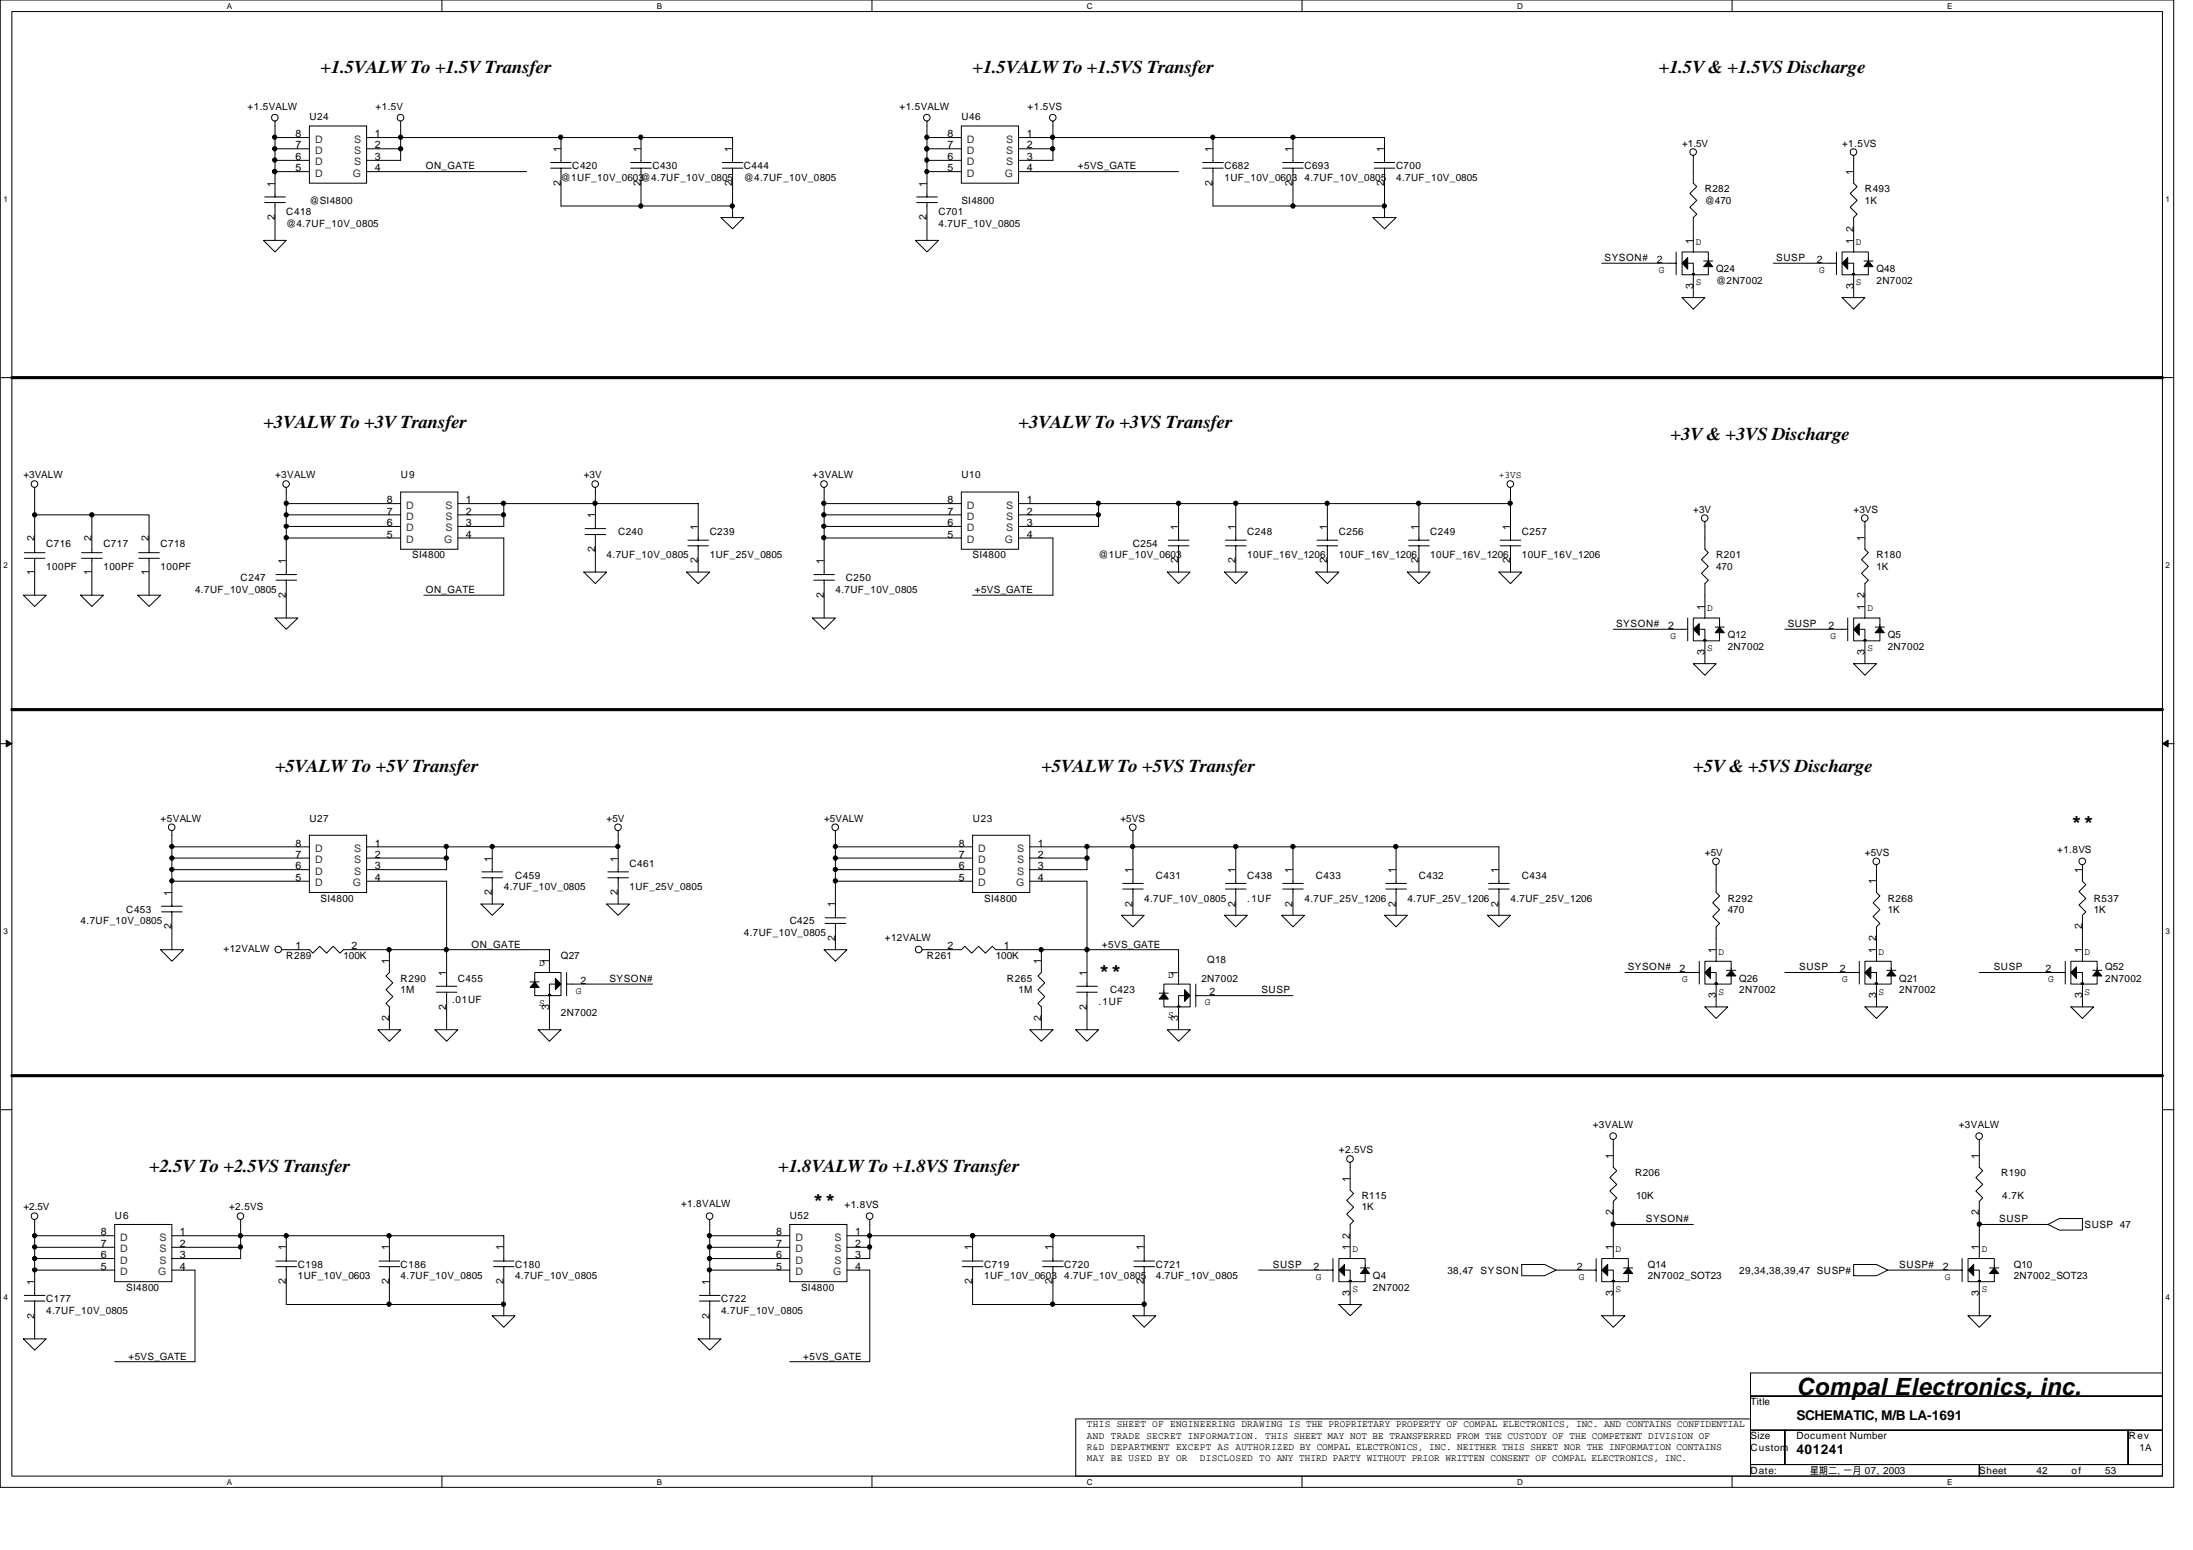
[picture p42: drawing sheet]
<svg xmlns="http://www.w3.org/2000/svg" width="297mm" height="210mm" viewBox="0 0 297 210" stroke-linecap="round" stroke-linejoin="round" font-family="sans-serif">
<defs><g id="words">
<text font-size="3.2" x="243.3" y="188.9">Compal Electronics, inc.</text>
<g font-size="2.5">
<text x="43.4" y="9.9">+1.5VALW To +1.5V Transfer</text>
<text x="131.7" y="9.9">+1.5VALW To +1.5VS Transfer</text>
<text x="224.7" y="9.9">+1.5V &amp; +1.5VS Discharge</text>
<text x="35.7" y="58">+3VALW To +3V Transfer</text>
<text x="138" y="58">+3VALW To +3VS Transfer</text>
<text x="226.3" y="59.6">+3V &amp; +3VS Discharge</text>
<text x="37.2" y="104.5">+5VALW To +5V Transfer</text>
<text x="141.1" y="104.5">+5VALW To +5VS Transfer</text>
<text x="229.4" y="104.5">+5V &amp; +5VS Discharge</text>
<text x="280.5" y="112">**</text>
<text x="148.8" y="132.2">**</text>
<text x="20.2" y="158.7">+2.5V To +2.5VS Transfer</text>
<text x="105.4" y="158.7">+1.8VALW To +1.8VS Transfer</text>
<text x="110.1" y="163.2">**</text>
</g>
<g font-size="1.8">
<text x="243.3" y="196.9">401241</text>
<text x="243.3" y="192.3">SCHEMATIC, M/B LA-1691</text>
</g>
<g font-size="1.4">
<text x="33.5" y="14.9">+1.5VALW</text>
<text x="41.9" y="16.3">U24</text>
<text x="50.9" y="14.9">+1.5V</text>
<text x="121.8" y="14.9">+1.5VALW</text>
<text x="130.2" y="16.3">U46</text>
<text x="139.2" y="14.9">+1.5VS</text>
<text x="40" y="18.6">8</text>
<text x="40" y="20.1">7</text>
<text x="40" y="21.7">6</text>
<text x="40" y="23.2">5</text>
<text x="50.8" y="23.2">4</text>
<text x="50.8" y="18.6">1</text>
<text x="50.8" y="20.1">2</text>
<text x="50.8" y="21.7">3</text>
<text x="57.7" y="22.9">ON_GATE</text>
<text x="75.9" y="20.6" transform="rotate(-90 75.9 20.6)">1</text>
<text x="77.5" y="22.9">C420</text>
<text x="86.8" y="20.6" transform="rotate(-90 86.8 20.6)">1</text>
<text x="88.4" y="22.9">C430</text>
<text x="99.2" y="20.6" transform="rotate(-90 99.2 20.6)">1</text>
<text x="100.7" y="22.9">C444</text>
<text x="128.4" y="18.6">8</text>
<text x="128.4" y="20.1">7</text>
<text x="128.4" y="21.7">6</text>
<text x="128.4" y="23.2">5</text>
<text x="139.1" y="23.2">4</text>
<text x="139.1" y="18.6">1</text>
<text x="139.1" y="20.1">2</text>
<text x="139.1" y="21.7">3</text>
<text x="146" y="22.9">+5VS_GATE</text>
<text x="164.2" y="20.6" transform="rotate(-90 164.2 20.6)">1</text>
<text x="165.9" y="22.9">C682</text>
<text x="175.1" y="20.6" transform="rotate(-90 175.1 20.6)">1</text>
<text x="176.7" y="22.9">C693</text>
<text x="187.5" y="20.6" transform="rotate(-90 187.5 20.6)">1</text>
<text x="189.1" y="22.9">C700</text>
<text x="227.8" y="19.9">+1.5V</text>
<text x="249.5" y="19.9">+1.5VS</text>
<text x="251" y="23.7" transform="rotate(-90 251 23.7)">1</text>
<text x="37.2" y="29.8" transform="rotate(-90 37.2 29.8)">2</text>
<text x="37.2" y="25.3" transform="rotate(-90 37.2 25.3)">1</text>
<text x="38.8" y="29.1">C418</text>
<text x="41.9" y="27.6">@SI4800</text>
<text x="75.9" y="25.1" transform="rotate(-90 75.9 25.1)">2</text>
<text x="76" y="24.5">@1UF_10V_0603@4.7UF_10V_0805</text>
<text x="86.8" y="25.1" transform="rotate(-90 86.8 25.1)">2</text>
<text x="99.2" y="25.1" transform="rotate(-90 99.2 25.1)">2</text>
<text x="100.7" y="24.5">@4.7UF_10V_0805</text>
<text x="125.5" y="29.8" transform="rotate(-90 125.5 29.8)">2</text>
<text x="125.5" y="25.3" transform="rotate(-90 125.5 25.3)">1</text>
<text x="127.1" y="29.1">C701</text>
<text x="130.2" y="27.6">SI4800</text>
<text x="164.2" y="25.1" transform="rotate(-90 164.2 25.1)">2</text>
<text x="165.9" y="24.5">1UF_10V_0603</text>
<text x="175.1" y="25.1" transform="rotate(-90 175.1 25.1)">2</text>
<text x="176.7" y="24.5">4.7UF_10V_0805</text>
<text x="187.5" y="25.1" transform="rotate(-90 187.5 25.1)">2</text>
<text x="189.1" y="24.5">4.7UF_10V_0805</text>
<text x="230.9" y="26">R282</text>
<text x="230.9" y="27.6">@470</text>
<text x="252.6" y="26">R493</text>
<text x="252.6" y="27.6">1K</text>
<text x="38.8" y="30.7">@4.7UF_10V_0805</text>
<text x="127.1" y="30.7">4.7UF_10V_0805</text>
<text x="217.3" y="35.3">SYSON#</text>
<text x="224.4" y="35.6">2</text>
<text x="229.3" y="33" transform="rotate(-90 229.3 33)">1</text>
<text x="229.7" y="33.2">D</text>
<text x="240.6" y="35.3">SUSP</text>
<text x="246.1" y="35.6">2</text>
<text x="251" y="33" transform="rotate(-90 251 33)">1</text>
<text x="251" y="31.4" transform="rotate(-90 251 31.4)">2</text>
<text x="251.4" y="33.2">D</text>
<text x="224.7" y="37">G</text>
<text x="229.3" y="39.1" transform="rotate(-90 229.3 39.1)">3</text>
<text x="229.7" y="38.7">S</text>
<text x="232.4" y="36.9">Q24</text>
<text x="232.4" y="38.4">@2N7002</text>
<text x="246.4" y="37">G</text>
<text x="251" y="39.1" transform="rotate(-90 251 39.1)">3</text>
<text x="251.4" y="38.7">S</text>
<text x="254.2" y="36.9">Q48</text>
<text x="254.2" y="38.4">2N7002</text>
<text x="3.2" y="64.8">+3VALW</text>
<text x="37.2" y="64.8">+3VALW</text>
<text x="54.3" y="64.8">U9</text>
<text x="79.1" y="64.8">+3V</text>
<text x="110.1" y="64.8">+3VALW</text>
<text x="130.2" y="64.8">U10</text>
<text x="203" y="64.7">+3VS</text>
<text x="52.4" y="68.2">8</text>
<text x="52.4" y="69.7">7</text>
<text x="52.4" y="71.2">6</text>
<text x="63.1" y="68.2">1</text>
<text x="63.1" y="69.7">2</text>
<text x="63.1" y="71.2">3</text>
<text x="80.6" y="70.2" transform="rotate(-90 80.6 70.2)">1</text>
<text x="94.5" y="71.8" transform="rotate(-90 94.5 71.8)">1</text>
<text x="128.4" y="68.2">8</text>
<text x="128.4" y="69.7">7</text>
<text x="128.4" y="71.2">6</text>
<text x="139.1" y="68.2">1</text>
<text x="139.1" y="69.7">2</text>
<text x="139.1" y="71.2">3</text>
<text x="159.6" y="71.8" transform="rotate(-90 159.6 71.8)">1</text>
<text x="167.3" y="71.8" transform="rotate(-90 167.3 71.8)">1</text>
<text x="179.7" y="71.8" transform="rotate(-90 179.7 71.8)">1</text>
<text x="192.1" y="71.8" transform="rotate(-90 192.1 71.8)">1</text>
<text x="204.6" y="71.8" transform="rotate(-90 204.6 71.8)">1</text>
<text x="229.4" y="69.4">+3V</text>
<text x="251.1" y="69.4">+3VS</text>
<text x="4.7" y="77.9" transform="rotate(-90 4.7 77.9)">1</text>
<text x="4.7" y="73.3" transform="rotate(-90 4.7 73.3)">2</text>
<text x="6.3" y="74.1">C716</text>
<text x="6.3" y="77.2">100PF</text>
<text x="12.4" y="77.9" transform="rotate(-90 12.4 77.9)">1</text>
<text x="12.4" y="73.3" transform="rotate(-90 12.4 73.3)">2</text>
<text x="14" y="74.1">C717</text>
<text x="14" y="77.2">100PF</text>
<text x="20.1" y="77.9" transform="rotate(-90 20.1 77.9)">1</text>
<text x="20.1" y="73.3" transform="rotate(-90 20.1 73.3)">2</text>
<text x="21.8" y="74.1">C718</text>
<text x="21.8" y="77.2">100PF</text>
<text x="38.7" y="76.4" transform="rotate(-90 38.7 76.4)">1</text>
<text x="52.4" y="72.8">5</text>
<text x="55.8" y="75.6">SI4800</text>
<text x="63.1" y="72.8">4</text>
<text x="80.6" y="74.8" transform="rotate(-90 80.6 74.8)">2</text>
<text x="82.2" y="75.6">4.7UF_10V_0805</text>
<text x="83.7" y="72.5">C240</text>
<text x="94.5" y="76.3" transform="rotate(-90 94.5 76.3)">2</text>
<text x="96.1" y="72.5">C239</text>
<text x="96.1" y="75.6">1UF_25V_0805</text>
<text x="111.6" y="76.4" transform="rotate(-90 111.6 76.4)">1</text>
<text x="128.4" y="72.8">5</text>
<text x="131.7" y="75.6">SI4800</text>
<text x="139.1" y="72.8">4</text>
<text x="148.8" y="75.6">@1UF_10V_0603</text>
<text x="153.5" y="74.1">C254</text>
<text x="159.6" y="76.3" transform="rotate(-90 159.6 76.3)">2</text>
<text x="167.3" y="76.3" transform="rotate(-90 167.3 76.3)">2</text>
<text x="168.9" y="72.5">C248</text>
<text x="168.9" y="75.6">10UF_16V_1206</text>
<text x="179.7" y="76.3" transform="rotate(-90 179.7 76.3)">2</text>
<text x="181.4" y="72.5">C256</text>
<text x="181.4" y="75.6">10UF_16V_1206</text>
<text x="192.1" y="76.3" transform="rotate(-90 192.1 76.3)">2</text>
<text x="193.7" y="72.5">C249</text>
<text x="193.7" y="75.6">10UF_16V_1206</text>
<text x="204.6" y="76.3" transform="rotate(-90 204.6 76.3)">2</text>
<text x="206.1" y="72.5">C257</text>
<text x="206.1" y="75.6">10UF_16V_1206</text>
<text x="232.4" y="75.6">R201</text>
<text x="232.4" y="77.2">470</text>
<text x="252.6" y="73.3" transform="rotate(-90 252.6 73.3)">1</text>
<text x="254.2" y="75.6">R180</text>
<text x="254.2" y="77.2">1K</text>
<text x="26.4" y="80.3">4.7UF_10V_0805</text>
<text x="32.6" y="78.7">C247</text>
<text x="38.7" y="80.9" transform="rotate(-90 38.7 80.9)">2</text>
<text x="57.7" y="80.3">ON_GATE</text>
<text x="111.6" y="80.9" transform="rotate(-90 111.6 80.9)">2</text>
<text x="113.2" y="80.3">4.7UF_10V_0805</text>
<text x="114.6" y="78.7">C250</text>
<text x="132" y="80.3">+5VS_GATE</text>
<text x="230.9" y="82.6" transform="rotate(-90 230.9 82.6)">1</text>
<text x="231.2" y="82.8">D</text>
<text x="252.6" y="82.6" transform="rotate(-90 252.6 82.6)">1</text>
<text x="252.6" y="80.9" transform="rotate(-90 252.6 80.9)">2</text>
<text x="252.9" y="82.8">D</text>
<text x="218.9" y="84.9">SYSON#</text>
<text x="226" y="85.2">2</text>
<text x="226.3" y="86.5">G</text>
<text x="230.9" y="88.7" transform="rotate(-90 230.9 88.7)">3</text>
<text x="231.2" y="88.2">S</text>
<text x="234" y="86.4">Q12</text>
<text x="234" y="88">2N7002</text>
<text x="242.1" y="84.9">SUSP</text>
<text x="247.6" y="85.2">2</text>
<text x="247.9" y="86.5">G</text>
<text x="252.6" y="88.7" transform="rotate(-90 252.6 88.7)">3</text>
<text x="252.9" y="88.2">S</text>
<text x="255.7" y="86.4">Q5</text>
<text x="255.7" y="88">2N7002</text>
<text x="21.8" y="111.3">+5VALW</text>
<text x="41.9" y="111.3">U27</text>
<text x="82.2" y="111.3">+5V</text>
<text x="111.6" y="111.3">+5VALW</text>
<text x="131.8" y="111.3">U23</text>
<text x="151.8" y="111.3">+5VS</text>
<text x="40" y="114.6">8</text>
<text x="40" y="116.2">7</text>
<text x="40" y="117.7">6</text>
<text x="40" y="119.3">5</text>
<text x="50.8" y="119.3">4</text>
<text x="50.8" y="114.6">1</text>
<text x="50.8" y="116.2">2</text>
<text x="50.8" y="117.7">3</text>
<text x="66.6" y="116.7" transform="rotate(-90 66.6 116.7)">1</text>
<text x="69.8" y="119">C459</text>
<text x="83.7" y="116.7" transform="rotate(-90 83.7 116.7)">1</text>
<text x="85.3" y="117.4">C461</text>
<text x="129.9" y="114.6">8</text>
<text x="129.9" y="116.2">7</text>
<text x="129.9" y="117.7">6</text>
<text x="129.9" y="119.3">5</text>
<text x="140.6" y="119.3">4</text>
<text x="140.6" y="114.6">1</text>
<text x="140.6" y="116.2">2</text>
<text x="140.6" y="117.7">3</text>
<text x="153.4" y="118.2" transform="rotate(-90 153.4 118.2)">1</text>
<text x="156.5" y="119">C431</text>
<text x="167.3" y="118.2" transform="rotate(-90 167.3 118.2)">1</text>
<text x="168.9" y="119">C438</text>
<text x="175.1" y="118.2" transform="rotate(-90 175.1 118.2)">1</text>
<text x="178.2" y="119">C433</text>
<text x="189.1" y="118.2" transform="rotate(-90 189.1 118.2)">1</text>
<text x="192.2" y="119">C432</text>
<text x="203" y="118.2" transform="rotate(-90 203 118.2)">1</text>
<text x="206.1" y="119">C434</text>
<text x="230.9" y="115.9">+5V</text>
<text x="252.6" y="115.9">+5VS</text>
<text x="254.1" y="119.8" transform="rotate(-90 254.1 119.8)">1</text>
<text x="278.6" y="115.6">+1.8VS</text>
<text x="282" y="118.2" transform="rotate(-90 282 118.2)">1</text>
<text x="10.9" y="125.2">4.7UF_10V_0805</text>
<text x="17.1" y="123.7">C453</text>
<text x="23.2" y="125.9" transform="rotate(-90 23.2 125.9)">2</text>
<text x="23.2" y="121.3" transform="rotate(-90 23.2 121.3)">1</text>
<text x="43.4" y="122.1">SI4800</text>
<text x="66.6" y="121.2" transform="rotate(-90 66.6 121.2)">2</text>
<text x="68.2" y="120.6">4.7UF_10V_0805</text>
<text x="83.7" y="121.2" transform="rotate(-90 83.7 121.2)">2</text>
<text x="85.3" y="120.6">1UF_25V_0805</text>
<text x="107" y="125.2">C425</text>
<text x="113.1" y="122.9" transform="rotate(-90 113.1 122.9)">1</text>
<text x="133.3" y="122.1">SI4800</text>
<text x="153.4" y="122.8" transform="rotate(-90 153.4 122.8)">2</text>
<text x="155" y="122.1">4.7UF_10V_0805</text>
<text x="167.3" y="122.8" transform="rotate(-90 167.3 122.8)">2</text>
<text x="168.9" y="122.1">.1UF</text>
<text x="175.1" y="122.8" transform="rotate(-90 175.1 122.8)">2</text>
<text x="176.7" y="122.1">4.7UF_25V_1206</text>
<text x="189.1" y="122.8" transform="rotate(-90 189.1 122.8)">2</text>
<text x="190.6" y="122.1">4.7UF_25V_1206</text>
<text x="203" y="122.8" transform="rotate(-90 203 122.8)">2</text>
<text x="204.6" y="122.1">4.7UF_25V_1206</text>
<text x="234" y="122.1">R292</text>
<text x="234" y="123.7">470</text>
<text x="255.7" y="122.1">R268</text>
<text x="255.7" y="123.7">1K</text>
<text x="282" y="125.9" transform="rotate(-90 282 125.9)">2</text>
<text x="283.6" y="122.1">R537</text>
<text x="283.6" y="123.7">1K</text>
<text x="30.3" y="128.9">+12VALW</text>
<text x="38.8" y="129.8">R289</text>
<text x="40" y="128.6">1</text>
<text x="46.5" y="129.8">100K</text>
<text x="47.6" y="128.6">2</text>
<text x="52.7" y="130.6" transform="rotate(-90 52.7 130.6)">1</text>
<text x="63.9" y="128.3">ON_GATE</text>
<text x="73" y="130.9">D</text>
<text x="74.4" y="130.6" transform="rotate(-90 74.4 130.6)">1</text>
<text x="76" y="129.8">Q27</text>
<text x="100.8" y="126.7">4.7UF_10V_0805</text>
<text x="113.1" y="127.4" transform="rotate(-90 113.1 127.4)">2</text>
<text x="119.8" y="127.4">+12VALW</text>
<text x="125.6" y="129.8">R261</text>
<text x="128.4" y="128.6">2</text>
<text x="134.9" y="129.8">100K</text>
<text x="136" y="128.6">1</text>
<text x="141" y="130.6" transform="rotate(-90 141 130.6)">1</text>
<text x="149.3" y="128.3">+5VS_GATE</text>
<text x="163.5" y="130.5">Q18</text>
<text x="220.5" y="131.4">SYSON#</text>
<text x="227.5" y="131.7">2</text>
<text x="232.4" y="129.1" transform="rotate(-90 232.4 129.1)">1</text>
<text x="232.8" y="129.3">D</text>
<text x="243.7" y="131.4">SUSP</text>
<text x="249.2" y="131.7">2</text>
<text x="254.1" y="129.1" transform="rotate(-90 254.1 129.1)">1</text>
<text x="254.1" y="127.4" transform="rotate(-90 254.1 127.4)">2</text>
<text x="254.5" y="129.3">D</text>
<text x="270" y="131.4">SUSP</text>
<text x="277.1" y="131.7">2</text>
<text x="282" y="129.1" transform="rotate(-90 282 129.1)">1</text>
<text x="282.4" y="129.3">D</text>
<text x="285.2" y="131.4">Q52</text>
<text x="54.3" y="132.9">R290</text>
<text x="54.3" y="134.5">1M</text>
<text x="60.4" y="136.7" transform="rotate(-90 60.4 136.7)">2</text>
<text x="60.4" y="132.2" transform="rotate(-90 60.4 132.2)">1</text>
<text x="61.3" y="135.9">.01UF</text>
<text x="62" y="132.9">C455</text>
<text x="73" y="136.3">S</text>
<text x="74.4" y="136.7" transform="rotate(-90 74.4 136.7)">3</text>
<text x="76" y="137.6">2N7002</text>
<text x="78" y="134.6">G</text>
<text x="78.6" y="133.2">2</text>
<text x="82.5" y="133">SYSON#</text>
<text x="136.4" y="132.9">R265</text>
<text x="138" y="134.5">1M</text>
<text x="147.2" y="136.7" transform="rotate(-90 147.2 136.7)">2</text>
<text x="147.2" y="132.2" transform="rotate(-90 147.2 132.2)">1</text>
<text x="148.8" y="136.1">.1UF</text>
<text x="150.4" y="134.5">C423</text>
<text x="158.2" y="132.4">D</text>
<text x="158.2" y="137.8">S</text>
<text x="159.6" y="132.2" transform="rotate(-90 159.6 132.2)">1</text>
<text x="162.7" y="132.9">2N7002</text>
<text x="163.2" y="136.1">G</text>
<text x="163.8" y="134.8">2</text>
<text x="170.9" y="134.5">SUSP</text>
<text x="227.8" y="133">G</text>
<text x="232.4" y="135.2" transform="rotate(-90 232.4 135.2)">3</text>
<text x="232.8" y="134.7">S</text>
<text x="235.6" y="132.9">Q26</text>
<text x="235.6" y="134.5">2N7002</text>
<text x="249.5" y="133">G</text>
<text x="254.1" y="135.2" transform="rotate(-90 254.1 135.2)">3</text>
<text x="254.5" y="134.7">S</text>
<text x="257.3" y="132.9">Q21</text>
<text x="257.3" y="134.5">2N7002</text>
<text x="277.4" y="133">G</text>
<text x="282" y="135.2" transform="rotate(-90 282 135.2)">3</text>
<text x="282.4" y="134.7">S</text>
<text x="285.2" y="132.9">2N7002</text>
<text x="52.7" y="138.3" transform="rotate(-90 52.7 138.3)">2</text>
<text x="141" y="138.3" transform="rotate(-90 141 138.3)">2</text>
<text x="159.6" y="138.3" transform="rotate(-90 159.6 138.3)">3</text>
<text x="215.7" y="152.8">+3VALW</text>
<text x="265.3" y="152.8">+3VALW</text>
<text x="181.4" y="156.2">+2.5VS</text>
<text x="182.8" y="160.1" transform="rotate(-90 182.8 160.1)">1</text>
<text x="218.5" y="157" transform="rotate(-90 218.5 157)">1</text>
<text x="221.5" y="159.3">R206</text>
<text x="268.1" y="157" transform="rotate(-90 268.1 157)">1</text>
<text x="271.1" y="159.3">R190</text>
<text x="3.2" y="163.9">+2.5V</text>
<text x="13.7" y="167.3">8</text>
<text x="15.6" y="165">U6</text>
<text x="24.4" y="167.3">1</text>
<text x="31" y="163.9">+2.5VS</text>
<text x="92.2" y="163.4">+1.8VALW</text>
<text x="105.1" y="167.3">8</text>
<text x="107" y="165">U52</text>
<text x="114.4" y="163.6">+1.8VS</text>
<text x="115.8" y="167.3">1</text>
<text x="182.8" y="167.7" transform="rotate(-90 182.8 167.7)">2</text>
<text x="184.4" y="162.4">R115</text>
<text x="184.4" y="163.9">1K</text>
<text x="218.5" y="164.6" transform="rotate(-90 218.5 164.6)">2</text>
<text x="221.6" y="162.4">10K</text>
<text x="222.9" y="165.5">SYSON#</text>
<text x="268.1" y="164.6" transform="rotate(-90 268.1 164.6)">2</text>
<text x="270.8" y="165.5">SUSP</text>
<text x="271.2" y="162.4">4.7K</text>
<text x="282.4" y="166.2">SUSP 47</text>
<text x="4.7" y="174" transform="rotate(-90 4.7 174)">1</text>
<text x="13.7" y="168.9">7</text>
<text x="13.7" y="170.4">6</text>
<text x="13.7" y="172">5</text>
<text x="24.4" y="172">4</text>
<text x="24.4" y="168.9">2</text>
<text x="24.4" y="170.4">3</text>
<text x="38.7" y="173.9" transform="rotate(-90 38.7 173.9)">2</text>
<text x="38.7" y="169.3" transform="rotate(-90 38.7 169.3)">1</text>
<text x="40.3" y="171.7">C198</text>
<text x="40.3" y="173.2">1UF_10V_0603</text>
<text x="52.7" y="173.9" transform="rotate(-90 52.7 173.9)">2</text>
<text x="52.7" y="169.3" transform="rotate(-90 52.7 169.3)">1</text>
<text x="54.3" y="171.7">C186</text>
<text x="54.3" y="173.2">4.7UF_10V_0805</text>
<text x="68.2" y="173.9" transform="rotate(-90 68.2 173.9)">2</text>
<text x="68.2" y="169.3" transform="rotate(-90 68.2 169.3)">1</text>
<text x="69.8" y="171.7">C180</text>
<text x="69.8" y="173.2">4.7UF_10V_0805</text>
<text x="96.1" y="174" transform="rotate(-90 96.1 174)">1</text>
<text x="105.1" y="168.9">7</text>
<text x="105.1" y="170.4">6</text>
<text x="105.1" y="172">5</text>
<text x="115.8" y="172">4</text>
<text x="115.8" y="168.9">2</text>
<text x="115.8" y="170.4">3</text>
<text x="131.7" y="173.9" transform="rotate(-90 131.7 173.9)">2</text>
<text x="131.7" y="169.3" transform="rotate(-90 131.7 169.3)">1</text>
<text x="133.3" y="171.7">C719</text>
<text x="133.3" y="173.2">1UF_10V_0603</text>
<text x="142.6" y="173.9" transform="rotate(-90 142.6 173.9)">2</text>
<text x="142.6" y="169.3" transform="rotate(-90 142.6 169.3)">1</text>
<text x="144.1" y="171.7">C720</text>
<text x="144.1" y="173.2">4.7UF_10V_0805</text>
<text x="154.9" y="173.9" transform="rotate(-90 154.9 173.9)">2</text>
<text x="154.9" y="169.3" transform="rotate(-90 154.9 169.3)">1</text>
<text x="156.5" y="171.7">C721</text>
<text x="156.5" y="173.2">4.7UF_10V_0805</text>
<text x="172.4" y="171.7">SUSP</text>
<text x="177.9" y="172">2</text>
<text x="178.2" y="173.3">G</text>
<text x="182.8" y="169.3" transform="rotate(-90 182.8 169.3)">1</text>
<text x="183.2" y="169.6">D</text>
<text x="186" y="173.2">Q4</text>
<text x="196" y="172.5">38,47</text>
<text x="200.5" y="172.5">SYSON</text>
<text x="213.6" y="172">2</text>
<text x="213.9" y="173.3">G</text>
<text x="218.5" y="169.3" transform="rotate(-90 218.5 169.3)">1</text>
<text x="218.8" y="169.6">D</text>
<text x="223.2" y="171.7">Q14</text>
<text x="223.2" y="173.2">2N7002_SOT23</text>
<text x="235.6" y="172.6">29,34,38,39,47 SUSP#</text>
<text x="257.3" y="171.7">SUSP#</text>
<text x="263.1" y="172">2</text>
<text x="263.4" y="173.3">G</text>
<text x="268.1" y="169.3" transform="rotate(-90 268.1 169.3)">1</text>
<text x="268.4" y="169.6">D</text>
<text x="272.8" y="171.7">Q10</text>
<text x="272.8" y="173.2">2N7002_SOT23</text>
<text x="4.7" y="178.6" transform="rotate(-90 4.7 178.6)">2</text>
<text x="6.3" y="176.3">C177</text>
<text x="6.3" y="177.9">4.7UF_10V_0805</text>
<text x="17.1" y="174.8">SI4800</text>
<text x="96.1" y="178.6" transform="rotate(-90 96.1 178.6)">2</text>
<text x="97.7" y="176.3">C722</text>
<text x="97.7" y="177.9">4.7UF_10V_0805</text>
<text x="108.5" y="174.8">SI4800</text>
<text x="182.8" y="175.5" transform="rotate(-90 182.8 175.5)">3</text>
<text x="183.2" y="175">S</text>
<text x="186" y="174.8">2N7002</text>
<text x="218.5" y="175.5" transform="rotate(-90 218.5 175.5)">3</text>
<text x="218.8" y="175">S</text>
<text x="268.1" y="175.5" transform="rotate(-90 268.1 175.5)">3</text>
<text x="268.4" y="175">S</text>
<text x="17.4" y="184.1">+5VS_GATE</text>
<text x="108.8" y="184.1">+5VS_GATE</text>
<text x="237.1" y="190.3">Title</text>
<text x="147.2" y="193.3">THIS SHEET OF ENGINEERING DRAWING IS THE PROPRIETARY PROPERTY OF COMPAL ELECTRONICS, INC. AND CONTAINS CONFIDENTIAL</text>
<text x="147.2" y="194.8">AND TRADE SECRET INFORMATION. THIS SHEET MAY NOT BE TRANSFERRED FROM THE CUSTODY OF THE COMPETENT DIVISION OF</text>
<text x="147.2" y="196.3">R&amp;D DEPARTMENT EXCEPT AS AUTHORIZED BY COMPAL ELECTRONICS, INC. NEITHER THIS SHEET NOR THE INFORMATION CONTAINS</text>
<text x="147.2" y="197.9">MAY BE USED BY OR</text>
<text x="162.5" y="197.9">DISCLOSED TO ANY THIRD PARTY WITHOUT PRIOR WRITTEN CONSENT OF COMPAL ELECTRONICS, INC.</text>
<text x="237.1" y="194.9">Size</text>
<text x="237.1" y="196.5">Custom</text>
<text x="243.3" y="194.9">Document Number</text>
<text x="288.3" y="194.9">Rev</text>
<text x="289.8" y="196.5">1A</text>
<text x="237.1" y="199.6">Date:</text>
<text x="245.2" y="199.6">星期二 一月 07, 2003</text>
<text x="248.9" y="199.6">,</text>
<text x="268.1" y="199.6">Sheet</text>
<text x="275.8" y="199.6">42</text>
<text x="280.6" y="199.6">of</text>
<text x="285.2" y="199.6">53</text>
</g>
<g font-size="1.4" fill="#333">
<text x="42.7" y="19.3">D</text>
<text x="42.7" y="20.8">D</text>
<text x="42.7" y="22.4">D</text>
<text x="42.7" y="23.9">D</text>
<text x="47.8" y="23.9">G</text>
<text x="48" y="19.3">S</text>
<text x="48" y="20.8">S</text>
<text x="48" y="22.4">S</text>
<text x="131" y="19.3">D</text>
<text x="131" y="20.8">D</text>
<text x="131" y="22.4">D</text>
<text x="131" y="23.9">D</text>
<text x="136.1" y="23.9">G</text>
<text x="136.3" y="19.3">S</text>
<text x="136.3" y="20.8">S</text>
<text x="136.3" y="22.4">S</text>
<text x="55" y="68.9">D</text>
<text x="55" y="70.4">D</text>
<text x="55" y="72">D</text>
<text x="60.3" y="68.9">S</text>
<text x="60.3" y="70.4">S</text>
<text x="60.3" y="72">S</text>
<text x="131" y="68.9">D</text>
<text x="131" y="70.4">D</text>
<text x="131" y="72">D</text>
<text x="136.3" y="68.9">S</text>
<text x="136.3" y="70.4">S</text>
<text x="136.3" y="72">S</text>
<text x="55" y="73.5">D</text>
<text x="60.2" y="73.5">G</text>
<text x="131" y="73.5">D</text>
<text x="136.1" y="73.5">G</text>
<text x="42.7" y="115.4">D</text>
<text x="42.7" y="116.9">D</text>
<text x="42.7" y="118.4">D</text>
<text x="48" y="115.4">S</text>
<text x="48" y="116.9">S</text>
<text x="48" y="118.4">S</text>
<text x="132.5" y="115.4">D</text>
<text x="132.5" y="116.9">D</text>
<text x="132.5" y="118.4">D</text>
<text x="137.8" y="115.4">S</text>
<text x="137.8" y="116.9">S</text>
<text x="137.8" y="118.4">S</text>
<text x="42.7" y="120">D</text>
<text x="47.8" y="120">G</text>
<text x="132.5" y="120">D</text>
<text x="137.6" y="120">G</text>
<text x="16.3" y="168">D</text>
<text x="16.3" y="169.6">D</text>
<text x="16.3" y="171.1">D</text>
<text x="16.3" y="172.7">D</text>
<text x="21.4" y="172.7">G</text>
<text x="21.6" y="168">S</text>
<text x="21.6" y="169.6">S</text>
<text x="21.6" y="171.1">S</text>
<text x="107.7" y="168">D</text>
<text x="107.7" y="169.6">D</text>
<text x="107.7" y="171.1">D</text>
<text x="107.7" y="172.7">D</text>
<text x="112.9" y="172.7">G</text>
<text x="113" y="168">S</text>
<text x="113" y="169.6">S</text>
<text x="113" y="171.1">S</text>
</g>
<g font-size="1.1">
<text x="30.7" y="1.2">A</text>
<text x="89" y="1.2">B</text>
<text x="147.2" y="1.2">C</text>
<text x="205.5" y="1.2">D</text>
<text x="263.7" y="1.2">E</text>
<text x=".5" y="27.3">1</text>
<text x="293.3" y="27.3">1</text>
<text x=".5" y="76.9">2</text>
<text x="293.3" y="76.9">2</text>
<text x=".5" y="126.4">3</text>
<text x="293.3" y="126.4">3</text>
<text x=".5" y="176">4</text>
<text x="293.3" y="176">4</text>
<text x="30.7" y="201.1">A</text>
<text x="89" y="201.1">B</text>
<text x="147.2" y="201.1">C</text>
<text x="205.5" y="201.1">D</text>
<text x="263.7" y="201.1">E</text>
</g>
</g></defs>
<path d="M0 0h294.4v201.4h-294.4zM1.6 1.6h291.3v198.3h-291.3z" fill="none" stroke="#000" stroke-width=".14"/>
<g fill="#fff">
<path d="M30.7 .2h.8v1.2h-.8z"/>
<path d="M30.7 200.1h.8v1.2h-.8z"/>
</g>
<path d="M59.9 0v1.6M59.9 199.9v1.6" fill="none" stroke="#000" stroke-width=".14"/>
<g fill="#fff">
<path d="M89 .2h.7v1.2h-.7z"/>
<path d="M89 200.1h.7v1.2h-.7z"/>
</g>
<path d="M118.1 0v1.6M118.1 199.9v1.6" fill="none" stroke="#000" stroke-width=".14"/>
<g fill="#fff">
<path d="M147.2 .2h.8v1.2h-.8z"/>
<path d="M147.2 200.1h.8v1.2h-.8z"/>
</g>
<path d="M176.4 0v1.6M176.4 199.9v1.6" fill="none" stroke="#000" stroke-width=".14"/>
<g fill="#fff">
<path d="M205.5 .2h.7v1.2h-.7z"/>
<path d="M205.5 200.1h.7v1.2h-.7z"/>
</g>
<path d="M234.6 0v1.6M234.6 199.9v1.6" fill="none" stroke="#000" stroke-width=".14"/>
<g fill="#fff">
<path d="M263.7 .2h.8v1.2h-.8z"/>
<path d="M263.7 200.1h.8v1.2h-.8z"/>
<path d="M.5 26.3h.6v1.2h-.6z"/>
<path d="M293.3 26.3h.6v1.2h-.6z"/>
<path d="M.5 75.9h.6v1.2h-.6z"/>
<path d="M293.3 75.9h.6v1.2h-.6z"/>
</g>
<path d="M0 51.1h1.6M292.9 51.1h1.6" fill="none" stroke="#000" stroke-width=".14"/>
<g fill="#fff">
<path d="M.5 125.5h.6v1.2h-.6z"/>
<path d="M293.3 125.5h.6v1.2h-.6z"/>
</g>
<path d="M0 100.7h1.6M292.9 100.7h1.6" fill="none" stroke="#000" stroke-width=".14"/>
<path d="M.8 100.2l.8 .5-.8 .4zM292.9 100.7l.8-.5v.9z" fill="#000" stroke="#000" stroke-width=".14"/>
<g fill="#fff">
<path d="M.5 175h.6v1.2h-.6z"/>
<path d="M293.3 175h.6v1.2h-.6z"/>
</g>
<g fill="none" stroke="#000" stroke-width=".14">
<path d="M37.3 18.6h4.6M37.3 16.4v10.3M41.9 17.1h7.8v7.7h-7.8zM49.7 18.6h49.5v3.4M54.3 16.4v5.3h-4.6M76 18.6v3.4M86.8 18.6v3.4M125.6 18.6h4.6M125.6 16.4v10.3M130.2 17.1h7.8v7.7h-7.8zM138 18.6h49.5v3.4M142.6 16.4v5.3h-4.6"/>
<path d="M164.3 18.6v3.4M175.1 18.6v3.4M35.7 32.6h3.1l-1.5 1.5zM35.9 27.4h2.7M35.9 26.7h2.7M37.3 23.2h4.6M37.3 20.2h4.6M37.3 21.7h4.6M37.3 27.4v5.2M49.7 23.2h21.6M49.7 20.2h4.6M74.6 22.8h2.8"/>
<path d="M74.6 22h2.8M76 22.8v5.1h23.2M85.4 22.8h2.8M85.4 22h2.8M86.8 22.8v5.1M97.7 29.5h3.1l-1.6 1.5zM97.8 22.8h2.8M97.8 22h2.8M99.2 22.8v6.7M124 32.6h3.1l-1.5 1.5zM124.2 27.4h2.8M124.2 26.7h2.8"/>
<path d="M125.6 23.2h4.6M125.6 20.2h4.6M125.6 21.7h4.6M125.6 27.4v5.2M138 23.2h21.6M138 20.2h4.6M162.9 22.8h2.8M162.9 22h2.8M164.3 22.8v5.1h23.2M173.7 22.8h2.8M173.7 22h2.8M175.1 22.8v5.1"/>
<path d="M186 29.5h3.1l-1.6 1.5zM186.1 22.8h2.8M186.1 22h2.8M187.5 22.8v6.7M217 35.6h10M227 34.1v3.1M229.2 37.2v-.2h.3v.2h-.1M229.4 34.1h-1.6v3.1h1.6v-1.6h-.8M229.4 34.1h2v1.2M229.4 21.1v3.7l.4 .5-.9 .9 .9 .9-.9 1 .9 .9-.4 .5v4.6M229.4 37.2v3.1M230.8 35.3h1.2"/>
<path d="M231.4 36.1v1.1h-2M240.2 35.6h8.5M248.7 34.1v3.1M250.9 37.2v-.2h.3v.2h-.1M251.1 21.1v3.7l.4 .5-.9 .9 .9 .9-.9 1 .9 .9-.4 .5v4.6M251.1 34.1h-1.6v3.1h1.6v-1.6h-.8M251.1 34.1h2v1.2M251.1 37.2v3.1M252.5 35.3h1.2M253.1 36.1v1.1h-2M227.8 40.3h3.1l-1.5 1.6zM249.5 40.3h3.1l-1.5 1.6z"/>
<path d="M3.3 74.8h2.8M3.3 75.6h2.8M4.7 69.7h7.7v5.1M4.7 66v8.8M4.7 75.6v5M11 74.8h2.8M11 75.6h2.8M12.4 69.7h7.8v5.1M12.4 75.6v5M18.8 74.8h2.8M18.8 75.6h2.8M20.2 75.6v5"/>
<path d="M37.4 78.6h2.8M37.4 77.8h2.8M38.8 68.2h15.5M38.8 69.7h15.5M38.8 71.3h15.5M38.8 72.9h15.5M38.8 66v11.8M38.8 78.6v5.1M54.3 66.6h7.7v7.8h-7.7zM62 68.2h32.6v5M62 69.7h6.2M62 72.9h6.2v7.7h-10.8"/>
<path d="M68.2 68.2v3.1h-6.2M79.1 77.5h3.1l-1.6 1.5zM79.2 72.4h2.8M79.2 71.6h2.8M80.6 66v5.6M80.6 72.4v5.1M93 77.5h3.1l-1.5 1.5zM93.2 73.9h2.8M93.2 73.2h2.8M94.6 73.9v3.6M110.2 78.6h2.8M110.2 77.8h2.8"/>
<path d="M111.6 68.2h18.6M111.6 69.7h18.6M111.6 66v6.9M111.6 78.6v5.1M111.6 71.3h18.6M130.2 66.6h7.8v7.8h-7.8zM130.2 72.9h-18.6v4.9M138 68.2h66.6M138 69.7h10.8M138 72.9h4.6v7.7h-10.9M148.8 68.2v3.1h-10.8M158.1 77.5h3.1l-1.6 1.5z"/>
<path d="M158.2 73.9h2.8M158.2 73.2h2.8M159.6 68.2v5M159.6 73.9v3.6M165.9 77.5h3l-1.5 1.5zM166 73.9h2.8M166 73.2h2.8M167.4 68.2v5M167.4 73.9v3.6M178.2 77.5h3.2l-1.6 1.5zM178.4 73.9h2.8M178.4 73.2h2.8"/>
<path d="M179.8 68.2v5M179.8 73.9v3.6M190.6 77.5h3.1l-1.5 1.5zM190.8 73.9h2.8M190.8 73.2h2.8M192.2 68.2v5M192.2 73.9v3.6M203 77.5h3.1l-1.5 1.5zM203.2 73.9h2.8M203.2 73.2h2.8M204.6 66v7.2M204.6 73.9v3.6"/>
<path d="M230.9 70.7v3.7l.5 .4-.9 1 .9 .9-.9 .9 .9 1-.5 .4v4.7M252.6 70.7v3.7l.5 .4-1 1 1 .9-1 .9 1 1-.5 .4v4.7M3.2 80.6h3.1l-1.6 1.5zM10.9 80.6h3.1l-1.6 1.5zM18.7 80.6h3.1l-1.6 1.5zM37.3 83.7h3l-1.5 1.5zM110.1 83.7h3.1l-1.6 1.5zM218.5 85.2h10.1M228.6 83.7v3.1M229.4 89.9h3l-1.5 1.5zM230.8 86.8v-.2h.3v.2h-.2M230.9 83.7h-1.5v3.1h1.5v-1.6h-.7"/>
<path d="M230.9 83.7h2v1.2M230.9 86.8v3.1M232.3 84.9h1.2M232.9 85.7v1.1h-2M241.8 85.2h8.5M250.3 83.7v3.1M251.1 89.9h3.1l-1.6 1.5zM252.5 86.8v-.2h.3v.2h-.2M252.6 83.7h-1.5v3.1h1.5v-1.6h-.8M252.6 83.7h2v1.2M252.6 86.8v3.1M254 84.9h1.2"/>
<path d="M254.6 85.7v1.1h-2M23.3 114.7h18.6M23.3 116.2h18.6M23.3 117.8h18.6M23.3 112.5v10.2M23.3 119.3h18.6M41.9 113.1h7.8v7.8h-7.8zM49.7 114.7h34M49.7 116.2h10.8M49.7 119.3h10.8v14.3M60.5 114.7v3.1h-10.8M65.3 118.9h2.8"/>
<path d="M65.3 118.1h2.8M66.7 114.7v3.4M66.7 118.9v3.5M82.3 118.9h2.8M82.3 118.1h2.8M83.7 112.5v5.6M83.7 118.9v3.5M113.2 114.7h18.5M113.2 116.2h18.5M113.2 117.8h18.5M113.2 119.3h18.5M113.2 112.5v11.8"/>
<path d="M131.7 113.1h7.8v7.8h-7.8zM139.5 114.7h63.5v4.9M139.5 119.3h7.7v14.3M139.5 116.2h7.7M147.2 114.7v3.1h-7.7M152.1 119.6h2.8M153.5 112.5v7.1M166 119.6h2.8M167.4 114.7v4.9M173.7 119.6h2.8M175.1 114.7v4.9M187.7 119.6h2.8"/>
<path d="M189.1 114.7v4.9M201.6 119.6h2.8M232.4 117.1v3.8l.5 .4-.9 1 .9 .9-.9 .9 .9 1-.5 .4v4.7M254.2 117.1v3.8l.4 .4-.9 1 .9 .9-.9 .9 .9 1-.4 .4v4.7M282.1 117.1v2.2l.4 .5-.9 .9 .9 1-.9 .9 .9 .9-.4 .5v6.2M21.8 128.6h3l-1.5 1.6zM21.9 123.5h2.8M21.9 122.7h2.8M23.3 123.5v5.1M38.2 128.6h3.7l.5 .5 .9-1 .9 1 .9-1 1 1 .4-.5h27.9v3.1M51.2 139.4h3.1l-1.6 1.6zM52.7 128.6v3.1l-.4 .5 .9 .9-.9 .9 .9 1-.9 .9 .4 .5v3"/>
<path d="M58.9 139.4h3.1l-1.5 1.6zM59.1 134.4h2.8M59.1 133.6h2.8M60.5 134.4v5M65.1 122.4h3.1l-1.5 1.6zM71.8 133h1.2M72.4 133.7v1.1h2M72.9 139.4h3.1l-1.6 1.6zM74.4 131.7h1.6v3.1h-1.6v-1.5h.8M74.4 131.7h-2v1.3M74.4 134.8h-.1v-.1h.3v.1M74.4 134.8v4.6"/>
<path d="M76.7 133.3h11.7M76.7 131.7v3.1M82.2 122.4h3.1l-1.6 1.6zM111.6 128.6h3.1l-1.5 1.6zM111.8 125.1h2.8M111.8 124.3h2.8M113.2 125.1v3.5M124.9 128.6h5.3l.5-.5 .9 1 .9-1 1 1 .9-1 .5 .5h24.7v4.7M139.5 139.4h3.1l-1.5 1.6zM141.1 128.6v3.1l-.5 .5 .9 .9-.9 .9 .9 1-.9 .9 .5 .5v3M145.7 139.4h3.1l-1.6 1.6zM145.8 134.4h2.8"/>
<path d="M145.8 133.6h2.8M147.2 134.4v5M151.9 124h3.1l-1.5 1.5zM152.1 120.4h2.8M153.5 120.4v3.6M157 134.5h1.2M157.6 135.3v1.1h2M158.1 139.4h3.1l-1.6 1.6zM159.6 133.3h1.6v3.1h-1.6v-1.6h.8M159.6 133.3h-2v1.2M159.6 136.4h-.1v-.2h.3v.2M159.6 136.4v3"/>
<path d="M162 134.8h13.1M162 133.3v3.1M165.9 124h3l-1.5 1.5zM166 120.4h2.8M167.4 120.4v3.6M173.6 124h3.1l-1.6 1.5zM173.7 120.4h2.8M175.1 120.4v3.6M187.5 124h3.1l-1.5 1.5zM187.7 120.4h2.8M189.1 120.4v3.6M201.5 124h3.1l-1.6 1.5z"/>
<path d="M201.6 120.4h2.8M203 120.4v3.6M220.1 131.7h10.1M230.2 130.2v3.1M230.9 136.4h3.1l-1.6 1.5zM232.3 133.3v-.2h.3v.2h-.2M232.4 130.2h-1.5v3.1h1.5v-1.6h-.7M232.4 130.2h2.1v1.2M232.4 133.3v3.1M233.8 131.4h1.3M234.5 132.2v1.1h-2.1M241.8 131.7h10"/>
<path d="M251.8 130.2v3.1M252.6 136.4h3.1l-1.5 1.5zM254 133.3v-.2h.3v.2h-.1M254.2 130.2h-1.6v3.1h1.6v-1.6h-.8M254.2 130.2h2v1.2M254.2 133.3v3.1M255.6 131.4h1.2M256.2 132.2v1.1h-2M268.1 131.7h11.6M279.7 130.2v3.1M280.5 136.4h3.1l-1.5 1.5zM281.9 133.3v-.2h.3v.2h-.1"/>
<path d="M282.1 130.2h-1.6v3.1h1.6v-1.6h-.8M282.1 130.2h2v1.2M282.1 133.3v3.1M283.5 131.4h1.2M284.1 132.2v1.1h-2M0 150.3h1.6M182.9 157.4v3.8l.4 .4-.9 1 .9 .9-.9 .9 .9 1-.4 .4v4.6M218.5 154.3v3.8l.5 .4-.9 1 .9 .9-.9 .9 .9 .9-.5 .5v7.7M268.1 154.3v3.8l.5 .4-1 1 1 .9-1 .9 1 .9-.5 .5v7.7M292.9 150.3h1.6M3.3 176.2h2.8M3.3 175.4h2.8"/>
<path d="M4.7 172h10.8M4.7 165.2v10.2M4.7 176.2v5.1M4.7 168.9h10.8M4.7 170.4h10.8M4.7 167.3h10.8M15.5 165.8h7.8v7.8h-7.8zM23.3 167.3h15.5v3.5M23.3 172h3.1v12.4h-10.9M23.3 168.9h9.3M32.6 165.2v5.2h-9.3M37.4 171.5h2.8"/>
<path d="M37.4 170.8h2.8M38.8 171.5v5.2h29.4M38.8 167.3h29.4v3.5M51.3 171.5h2.8M51.3 170.8h2.8M52.7 167.3v3.5M52.7 171.5v5.2M66.7 178.2h3.1l-1.6 1.5zM66.8 171.5h2.8M66.8 170.8h2.8M68.2 171.5v6.7M94.7 176.2h2.8"/>
<path d="M94.7 175.4h2.8M96.1 172h10.9M96.1 168.9h10.9M96.1 170.4h10.9M96.1 167.3h10.9M96.1 165.2v10.2M96.1 176.2v5.1M107 165.8h7.7v7.8h-7.7zM114.7 172h3.1v12.4h-10.8M114.7 168.9h3.1M114.7 167.3h40.3v3.5M117.8 165.2v5.2h-3.1"/>
<path d="M130.3 171.5h2.8M130.3 170.8h2.8M131.7 167.3v3.5M131.7 171.5v5.2h23.3M141.2 171.5h2.8M141.2 170.8h2.8M142.6 167.3v3.5M142.6 171.5v5.2M153.5 178.2h3l-1.5 1.5zM153.6 171.5h2.8M153.6 170.8h2.8M155 171.5v6.7"/>
<path d="M170.5 172h10M180.5 170.4v3.2M181.4 176.7h3l-1.5 1.5zM182.7 173.6v-.2h.3v.2h-.1M182.9 170.4h-1.5v3.2h1.5v-1.6h-.8M182.9 170.4h2v1.3M182.9 173.6v3.1M184.3 171.7h1.2M184.9 172.5v1.1h-2M206.1 171.2h3.1l1.6 .8-1.6 .8h-3.1zM210.8 172h5.4M216.2 170.4v3.2"/>
<path d="M217 178.2h3.1l-1.6 1.5zM218.4 173.6v-.2h.3v.2h-.2M218.5 170.4h-1.5v3.2h1.5v-1.6h-.7M218.5 170.4h2.1v1.3M218.5 173.6v4.6M218.5 165.8h10.9M219.9 171.7h1.2M220.6 172.5v1.1h-2.1M251.1 171.2h3.1l1.5 .8-1.5 .8h-3.1zM255.7 172h10.1M265.8 170.4v3.2M266.6 178.2h3.1l-1.6 1.5z"/>
<path d="M268 173.6v-.2h.3v.2h-.2M268.1 170.4h-1.5v3.2h1.5v-1.6h-.8M268.1 170.4h2v1.3M268.1 173.6v4.6M268.1 165.8h9.3M269.5 171.7h1.2M270.1 172.5v1.1h-2M277.4 165.8l1.5-.8h3.2v1.6h-3.2zM3.2 181.3h3.1l-1.6 1.5zM94.6 181.3h3.1l-1.6 1.5zM145.7 192.2h91.4v7.7h-91.4zM237.1 185.9h55.8v3.2h-55.8z"/>
<path d="M237.1 189.1h55.8v4.6h-55.8zM237.1 193.7h4.7v4.6h-4.7zM237.1 198.3h31v1.6h-31zM241.8 193.7h46.4v4.6h-46.4zM268.1 198.3h24.8v1.6h-24.8zM288.2 193.7h4.7v4.6h-4.7z"/>
<circle cx="37.2" cy="15.9" r=".45"/>
<circle cx="54.2" cy="15.9" r=".45"/>
<circle cx="125.5" cy="15.9" r=".45"/>
<circle cx="142.6" cy="15.9" r=".45"/>
<circle cx="229.3" cy="20.6" r=".45"/>
<circle cx="251" cy="20.6" r=".45"/>
<circle cx="4.7" cy="65.5" r=".45"/>
<circle cx="38.7" cy="65.5" r=".45"/>
<circle cx="80.6" cy="65.5" r=".45"/>
<circle cx="111.6" cy="65.5" r=".45"/>
<circle cx="204.6" cy="65.5" r=".45"/>
<circle cx="230.9" cy="70.2" r=".45"/>
<circle cx="252.6" cy="70.2" r=".45"/>
<circle cx="23.3" cy="112" r=".45"/>
<circle cx="83.7" cy="112" r=".45"/>
<circle cx="113.1" cy="112" r=".45"/>
<circle cx="153.4" cy="112" r=".45"/>
<circle cx="232.4" cy="116.6" r=".45"/>
<circle cx="254.1" cy="116.6" r=".45"/>
<circle cx="282" cy="116.6" r=".45"/>
<circle cx="37.7" cy="128.6" r=".45"/>
<circle cx="124.4" cy="128.6" r=".45"/>
<circle cx="182.8" cy="156.9" r=".45"/>
<circle cx="218.5" cy="153.9" r=".45"/>
<circle cx="268.1" cy="153.9" r=".45"/>
<circle cx="4.7" cy="164.7" r=".45"/>
<circle cx="32.6" cy="164.7" r=".45"/>
<circle cx="96.1" cy="164.7" r=".45"/>
<circle cx="117.8" cy="164.7" r=".45"/>
</g>
<path d="M1.6 51.1h291.3M1.6 96.1h291.3M1.6 145.7h291.3" fill="none" stroke="#000" stroke-width=".42"/>
<g fill="#000" stroke="#000" stroke-width=".14">
<path d="M228.6 34.9v1.5l-.8-.8z" fill-rule="evenodd"/>
<path d="M231.4 35.3l.6 .8h-1.2z" fill-rule="evenodd"/>
<path d="M249.5 35.6l.8-.7v1.5z" fill-rule="evenodd"/>
<path d="M253.1 35.3l.6 .8h-1.2z" fill-rule="evenodd"/>
<path d="M229.4 85.2l.8-.7v1.5z" fill-rule="evenodd"/>
<path d="M232.9 84.9l.6 .8h-1.2z" fill-rule="evenodd"/>
<path d="M251.8 84.5v1.5l-.7-.8z" fill-rule="evenodd"/>
<path d="M254.6 84.9l.6 .8h-1.2z" fill-rule="evenodd"/>
<path d="M72.4 133l.6 .7h-1.2z" fill-rule="evenodd"/>
<path d="M75.2 132.5l.8 .8-.8 .7z" fill-rule="evenodd"/>
<path d="M157.6 134.5l.6 .8h-1.2z" fill-rule="evenodd"/>
<path d="M160.4 134l.8 .8-.8 .8z" fill-rule="evenodd"/>
<path d="M231.7 130.9v1.6l-.8-.8z" fill-rule="evenodd"/>
<path d="M234.5 131.4l.6 .8h-1.3z" fill-rule="evenodd"/>
<path d="M252.6 131.7l.8-.8v1.6z" fill-rule="evenodd"/>
<path d="M256.2 131.4l.6 .8h-1.2z" fill-rule="evenodd"/>
<path d="M280.5 131.7l.8-.8v1.6z" fill-rule="evenodd"/>
<path d="M284.1 131.4l.6 .8h-1.2z" fill-rule="evenodd"/>
<path d="M182.1 171.2v1.6l-.7-.8z" fill-rule="evenodd"/>
<path d="M184.9 171.7l.6 .8h-1.2z" fill-rule="evenodd"/>
<path d="M217 172l.8-.8v1.6z" fill-rule="evenodd"/>
<path d="M220.6 171.7l.5 .8h-1.2z" fill-rule="evenodd"/>
<path d="M266.6 172l.7-.8v1.6z" fill-rule="evenodd"/>
<path d="M270.1 171.7l.6 .8h-1.2z" fill-rule="evenodd"/>
<circle cx="37.2" cy="18.6" r=".3"/>
<circle cx="54.3" cy="18.6" r=".3"/>
<circle cx="75.9" cy="18.6" r=".3"/>
<circle cx="86.8" cy="18.6" r=".29"/>
<circle cx="125.5" cy="18.6" r=".29"/>
<circle cx="142.6" cy="18.6" r=".3"/>
<circle cx="164.3" cy="18.6" r=".29"/>
<circle cx="175.1" cy="18.6" r=".3"/>
<circle cx="37.2" cy="21.7" r=".3"/>
<circle cx="37.2" cy="20.1" r=".3"/>
<circle cx="37.2" cy="23.2" r=".3"/>
<circle cx="54.3" cy="20.1" r=".3"/>
<circle cx="86.8" cy="27.9" r=".29"/>
<circle cx="99.2" cy="27.9" r=".3"/>
<circle cx="125.5" cy="21.7" r=".29"/>
<circle cx="125.5" cy="20.1" r=".29"/>
<circle cx="125.5" cy="23.2" r=".29"/>
<circle cx="142.6" cy="20.1" r=".3"/>
<circle cx="175.1" cy="27.9" r=".3"/>
<circle cx="187.5" cy="27.9" r=".29"/>
<circle cx="4.7" cy="69.7" r=".3"/>
<circle cx="12.4" cy="69.7" r=".3"/>
<circle cx="38.8" cy="72.8" r=".3"/>
<circle cx="38.8" cy="68.2" r=".3"/>
<circle cx="38.8" cy="69.7" r=".3"/>
<circle cx="38.8" cy="71.3" r=".29"/>
<circle cx="68.2" cy="68.2" r=".3"/>
<circle cx="68.2" cy="69.7" r=".3"/>
<circle cx="80.6" cy="68.2" r=".3"/>
<circle cx="111.6" cy="72.8" r=".3"/>
<circle cx="111.6" cy="68.2" r=".3"/>
<circle cx="111.6" cy="69.7" r=".3"/>
<circle cx="111.6" cy="71.3" r=".29"/>
<circle cx="148.8" cy="68.2" r=".29"/>
<circle cx="148.8" cy="69.7" r=".29"/>
<circle cx="159.6" cy="68.2" r=".3"/>
<circle cx="167.4" cy="68.2" r=".3"/>
<circle cx="179.7" cy="68.2" r=".29"/>
<circle cx="192.1" cy="68.2" r=".3"/>
<circle cx="204.6" cy="68.2" r=".3"/>
<circle cx="23.3" cy="114.6" r=".3"/>
<circle cx="23.3" cy="116.2" r=".3"/>
<circle cx="23.3" cy="119.3" r=".3"/>
<circle cx="23.3" cy="117.7" r=".29"/>
<circle cx="60.4" cy="114.6" r=".3"/>
<circle cx="60.4" cy="116.2" r=".3"/>
<circle cx="66.7" cy="114.6" r=".3"/>
<circle cx="83.7" cy="114.6" r=".3"/>
<circle cx="113.2" cy="116.2" r=".3"/>
<circle cx="113.2" cy="114.6" r=".3"/>
<circle cx="113.2" cy="119.3" r=".3"/>
<circle cx="113.2" cy="117.7" r=".29"/>
<circle cx="147.2" cy="114.6" r=".3"/>
<circle cx="147.2" cy="116.2" r=".3"/>
<circle cx="153.4" cy="114.6" r=".3"/>
<circle cx="167.4" cy="114.6" r=".3"/>
<circle cx="175.1" cy="114.6" r=".3"/>
<circle cx="189.1" cy="114.6" r=".3"/>
<circle cx="52.7" cy="128.6" r=".3"/>
<circle cx="60.4" cy="128.6" r=".3"/>
<circle cx="141" cy="128.6" r=".29"/>
<circle cx="147.2" cy="128.6" r=".3"/>
<circle cx="4.7" cy="167.3" r=".3"/>
<circle cx="4.7" cy="170.4" r=".3"/>
<circle cx="4.7" cy="168.9" r=".3"/>
<circle cx="4.7" cy="172" r=".29"/>
<circle cx="32.6" cy="167.3" r=".29"/>
<circle cx="32.6" cy="168.9" r=".29"/>
<circle cx="38.8" cy="167.3" r=".3"/>
<circle cx="52.7" cy="167.3" r=".3"/>
<circle cx="52.7" cy="176.6" r=".3"/>
<circle cx="68.2" cy="176.6" r=".3"/>
<circle cx="96.1" cy="167.3" r=".3"/>
<circle cx="96.1" cy="170.4" r=".3"/>
<circle cx="96.1" cy="168.9" r=".3"/>
<circle cx="96.1" cy="172" r=".29"/>
<circle cx="117.8" cy="167.3" r=".29"/>
<circle cx="117.8" cy="168.9" r=".29"/>
<circle cx="131.7" cy="167.3" r=".3"/>
<circle cx="142.6" cy="167.3" r=".3"/>
<circle cx="142.6" cy="176.6" r=".3"/>
<circle cx="155" cy="176.6" r=".3"/>
<circle cx="218.5" cy="165.8" r=".29"/>
<circle cx="268.1" cy="165.8" r=".3"/>
</g>
<use href="#words"/>
</svg>
